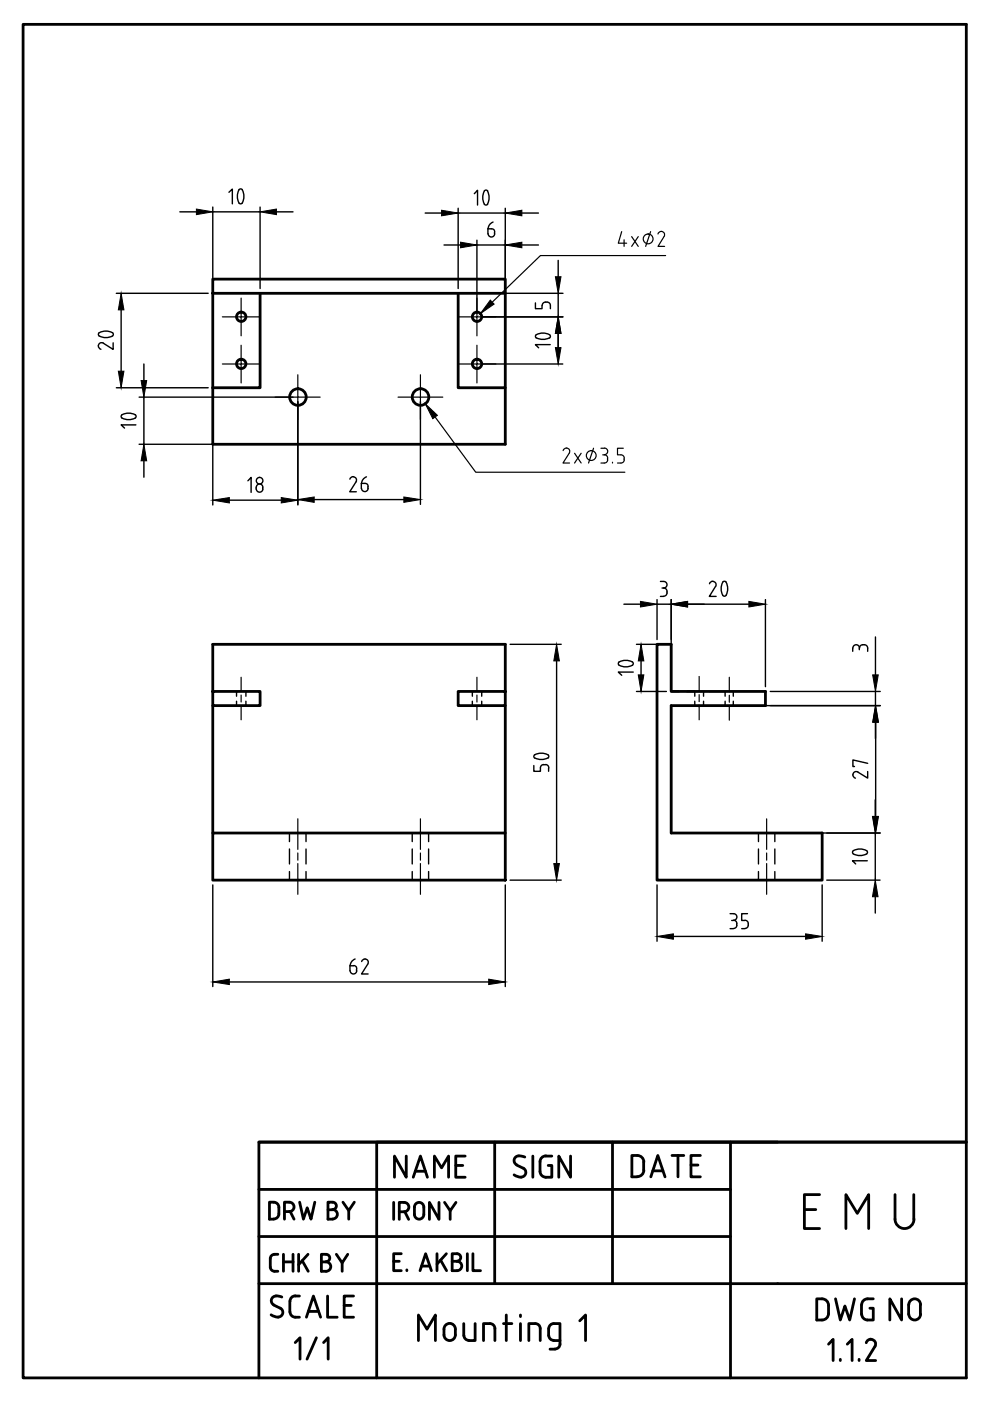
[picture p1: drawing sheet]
<svg xmlns="http://www.w3.org/2000/svg" width="210mm" height="297mm" viewBox="0 0 210 297" stroke-linecap="round" stroke-linejoin="round" font-family="sans-serif">
<!-- layer: 0 -->
<g fill="none" stroke="#000" stroke-width=".59">
<path d="M4.9 5.2h200v286.9h-200zM45.1 59.2h62v3h-62zM45.1 62.2v32h62v-12M55.1 62.2v20h-10M97.1 62.2v20h10v-20M139.3 136.6h3v10h20v3h-20v27h32v10h-35zM45.1 146.6h10v3h-10zM45.1 146.6v-10h62v10M45.1 149.6v27M97.1 146.6h10v3h-10zM107.1 149.6v27M45.1 176.6h62v10h-62z"/>
<path d="M54.9 242.1h150h-50v50M54.9 252.2h100M59.1 257.4a1.08 1.08 0 0 1-1.1 1M59.1 257.4v-1.4a1.08 1.08 0 0 0-1.1-1.1h-.9v3.6h.9M60.3 256.9h1a.99 .99 0 0 0 1-1 .99 .99 0 0 0-1-1h-1v3.6M61.5 256.9l.8 1.6M63.5 254.9l.8 3.6 .8-2.4 .8 2.4 .8-3.6M69.5 256.5h1M70.5 254.9h-1v3.6h1M70.5 254.9a.78 .78 0 0 1 .8 .8 .78 .78 0 0 1-.8 .8 .99 .99 0 0 1 1 1 .99 .99 0 0 1-1 .9M72.7 254.9l1.2 1.8 1.2-1.8M73.9 256.7v1.8"/>
<path d="M83.5 254.9v3.6M84.7 256.9h1M85.7 254.9h-1v3.6M85.7 254.9a.99 .99 0 0 1 1 1 .99 .99 0 0 1-1 1M85.8 256.9l.8 1.6M86.1 245.1v4.5l-2.5-4.5v4.5M87.6 249.6l1.5-4.5 1.5 4.5M87.9 255.9v1.6a.99 .99 0 0 0 1 1 .99 .99 0 0 0 1-1v-1.6M88 248.3h2.2M89.9 255.9a.99 .99 0 0 0-1-1 .99 .99 0 0 0-1 1M92.1 249.6v-4.5l1.5 2.5 1.5-2.5v4.5M93.1 254.9v3.6l-2.1-3.6v3.6"/>
<path d="M94.3 254.9l1.1 1.8 1.3-1.8M95.4 256.7v1.8M96.6 247.1h1.5M98.6 245.1h-2v4.5h2M104.9 242.1h-25v50M109 249.1l.7 .4 .8 .1M109.5 247l1.4 .7a.99 .99 0 0 1 .6 1.1 .99 .99 0 0 1-1 .8M110 245.1a.99 .99 0 0 0-1 .7 .99 .99 0 0 0 .5 1.1M110 245.1l1.3 .2M113 245.1v4.5M114.5 248.3a1.25 1.25 0 0 0 1.2 1.3M115.7 245.1h1.3"/>
<path d="M115.7 245.1a1.25 1.25 0 0 0-1.2 1.2v2.1M116.2 247.1h.8v2.5h-1.3M121 245.1v4.5l-2.5-4.5v4.5M129.9 242.1h-25v30.1M135.1 249.5a1.38 1.38 0 0 0 1.4-1.4v-1.7a1.3 1.3 0 0 0-1.4-1.4h-1.1v4.5h1.1M138 249.5l1.5-4.5 1.5 4.5M138.4 248.2h2.1M142.5 245h2.5M143.7 245v4.5M146.5 247h1.5M148.5 245h-2v4.5h2M154.9 242.1h-25v30.1"/>
<path d="M164.9 242.1h-110v50M170.5 256.5h2.5M173.8 253.3h-3.3v7.2h3.3M189.8 253.3v5.2M189.8 258.5a2.01 2.01 0 0 0 2 2 2.01 2.01 0 0 0 2-2M193.7 253.3v5.2M54.9 262.2h100M54.9 272.2h150M57.3 266.9v1.7a.91 .91 0 0 0 .9 .9h.7M57.5 278.8l.7 .3 .8 .2M58.5 274.7l1.3 .3M58.5 274.8a.99 .99 0 0 0-1 .8 .99 .99 0 0 0 .6 1.1l1.3 .7"/>
<path d="M58.9 265.9a1.24 1.24 0 0 0-1.5 .6l-.1 .3M59.4 277.3a.99 .99 0 0 1 .5 1.2 .99 .99 0 0 1-.9 .7M60.1 265.9v3.6M60.1 267.5h2M61.5 275.9v2.3M61.5 278.2a1.12 1.12 0 0 0 1.1 1.1h.9M62.1 265.9v3.6M62.6 274.8h.9M62.6 274.7a1.12 1.12 0 0 0-1.1 1.2M63.3 265.9v3.6M64.1 267.3l1.2 2.2M65 279.3l1.4-4.5 1.6 4.5"/>
<path d="M65.3 265.9l-2 2.2M65.4 278h2.1M69.1 267.5a.78 .78 0 0 0 .8-.8 .78 .78 0 0 0-.8-.8h-1v3.6h1a.99 .99 0 0 0 1-1 .99 .99 0 0 0-1-1h-1M69.5 274.8v4.5h2M71.3 265.9l1.2 1.9 1.2-1.9M72.5 267.8v1.7M73 276.8h1.5M75 274.8h-2v4.5h2M83.5 267.4h1.2M85.1 265.8h-1.6v3.6h1.6M86.3 269.2v.2M89.1 269.4l1.1-3.6 1.3 3.6"/>
<path d="M89.4 268.4h1.7M92.7 265.8v3.6M93.4 267.2l1.3 2.2M94.6 265.8l-1.9 2.2M96.9 267.4a.78 .78 0 0 0 .8-.8 .78 .78 0 0 0-.8-.8h-1v3.6h1a.99 .99 0 0 0 1-1 .99 .99 0 0 0-1-1h-1M99.1 265.8v3.6M100.3 265.8v3.6h1.6M107.3 278.8v5.4M110.3 278.8v.3M175.7 276.8a1.38 1.38 0 0 0-1.4-1.4h-1.1v4.5a2.08 2.08 0 0 0 2.2-.6l.3-.8v-1.7M177.2 275.4l1 4.5 .9-3 1.1 3 1-4.5M179.4 260.5v-7.2l2.4 4 2.4-4v7.2"/>
<path d="M182.7 276.6v2M184.4 277.4h.8v2.5h-1.3a1.25 1.25 0 0 1-1.2-1.3M185.2 275.4h-1.3a1.25 1.25 0 0 0-1.2 1.2M191.2 275.4v4.5l-2.5-4.5v4.5M192.6 276.6v2M192.7 276.6a1.25 1.25 0 0 1 1.2-1.2 1.25 1.25 0 0 1 1.3 1.2l-.1 2M192.7 278.6a1.25 1.25 0 0 0 1.2 1.3 1.25 1.25 0 0 0 1.3-1.3M62.6 284.6l1-1v4.6M67.1 283.6l-2 4.6M68.6 284.6l1-1v4.6M88.7 284.2v-5.4l1.8 3 1.8-3v5.4M94.1 283a1.21 1.21 0 0 0 1.2 1.2 1.21 1.21 0 0 0 1.2-1.2"/>
<path d="M94.1 281.8v1.2M96.5 281.8a1.21 1.21 0 0 0-1.2-1.2 1.21 1.21 0 0 0-1.2 1.2M96.5 281.8v1.2M98.3 280.6v2.6M98.4 283.1a1.04 1.04 0 0 0 1 1.1M100.7 280.6v3.6h-1.3M102.5 284.2v-3.6h1.4a1.04 1.04 0 0 1 1 1.1v2.5M106.8 280.6h1.7M110.3 280.6v3.6M112.1 284.2v-3.6h1.4a1.04 1.04 0 0 1 1 1.1v2.5M116.3 281.7v1.5M116.4 283.1a1.04 1.04 0 0 0 1 1.1"/>
<path d="M116.6 286h1.1M117.4 280.6h1.3v4.4M117.4 284.2h1.3M117.4 280.6a1.04 1.04 0 0 0-1 1.1M118.7 285a1.04 1.04 0 0 1-1 1M122.9 280l1.2-1.2v5.4M175.7 285l.9-1v4.5M178.2 288.2v.3M179.6 285l1.1-1v4.5M182.1 288.2v.3M183.7 284.7a1.01 1.01 0 0 1 1.3-.7 1.01 1.01 0 0 1 .5 1.5M185.5 285.5l-1.8 3h2"/>
<circle cx="51.1" cy="77.2" r=".99"/>
<circle cx="51.1" cy="67.2" r=".99"/>
<circle cx="101.1" cy="67.2" r=".99"/>
<circle cx="101.1" cy="77.2" r=".99"/>
<circle cx="63.2" cy="84.2" r="1.76"/>
<circle cx="89.2" cy="84.2" r="1.76"/>
</g>
<!-- layer: Annotations -->
<g fill="none" stroke="#000" stroke-width=".3">
<path d="M38.1 44.9h3.5M45.1 43.9v17.3M45.1 44.9h10M48.5 40.8l.8-.7v3.1M50.7 40.2a.41 .41 0 0 1 .7 0l.3 1.4-.3 1.4a.43 .43 0 0 1-.7 0l-.4-1.4zM55.1 43.9v17.3M58.6 44.9h3.5M90.2 45.2h3.4M94.1 51.9h3.5M97.1 44.2v17M97.1 45.2h10M100.6 41.1l.6-.8v3.2"/>
<path d="M101.1 50.9v15.3M101.1 51.9h6M102.7 43.3a.44 .44 0 0 0 .7 0M102.7 40.5l-.4 1.4 .4 1.4M103.4 40.5l.3 1.4-.3 1.4M103.4 40.5a.44 .44 0 0 0-.7 0M104.2 48.5h-.8l.1 1.1a.7 .7 0 0 0 .7 .6 .7 .7 0 0 0 .7-.6M104.2 48.5l.5 .2 .2 .5M104.5 47.1a1.59 1.59 0 0 0-1 1.4M104.8 49.2v.4M107.1 44.2v22M110.6 45.2h3.6"/>
<path d="M110.6 51.9h3.6M118.3 55.2v3.5M21 70.5l1.4-.3 1.5 .3a.43 .43 0 0 1-.1 .7l-.9 .3h-.9a.96 .96 0 0 1-1.1-.6zM21.9 72.8a.71 .71 0 0 0-1 .3 .71 .71 0 0 0 .5 1M24 72.7v1.4l-2.1-1.3M24.7 62.2h19.4M25.7 65.7v13M30.5 77.2v3.5M102.1 67.2h17.3M102.1 77.2h17.2M105 62.2h14.4M113.5 64.2v1.2h1.4v-.6"/>
<path d="M113.7 71.7a.44 .44 0 0 1 0-.7l.9-.3h1a.96 .96 0 0 1 1.1 .6l-.2 .4M113.7 71.6l1.4 .4 1.4-.4M115 64.7a.88 .88 0 0 1 .8-.7 .88 .88 0 0 1 .9 .7v.7M116.7 73.1h-3.2l.7 .6M118.3 62.2v5M118.3 70.7v3.5M24.7 82.2h19.4M25.9 87.9l1.4-.3 1.4 .3a.43 .43 0 0 1 0 .7l-1 .3h-.9a.96 .96 0 0 1-1.1-.6zM28.8 90.1h-3.1l.7 .7M29.5 84.2h32.6M29.5 94.2h32.6M30.5 84.2v10"/>
<path d="M30.5 97.7v3.5M45.1 89.2v17.9M63.1 85.2v21.9M89.1 85.2v21.7M48.6 106h11M52.6 101.9l.6-.7v3.2M54.3 103.3v.4M54.3 103.7a.7 .7 0 0 0 .7 .7 .7 .7 0 0 0 .7-.7M55.7 103.3v.4M55.7 103.3a.7 .7 0 0 0-.7-.7 .7 .7 0 0 0-.7 .7M66.6 105.9h19M74.9 101.1a.7 .7 0 0 1 .6 1.1"/>
<path d="M74.9 101l-.4 .2-.3 .4M75.5 102.2l-1.3 2.1h1.4M76.6 103.5v-1h.9l.4 .2 .1 .3v.5M76.7 103.5a.7 .7 0 0 0 .7 .7 .7 .7 0 0 0 .6-.7M77.7 101.1a1.59 1.59 0 0 0-1 1.4M108.1 136.6h10.9M132.3 128.1h3.5M134.9 136.6h4.9M139.3 127.1v8.5M139.3 128.1h3M140 123.3h.7M140 126.4h.7"/>
<path d="M140.4 124.7h.3M140.7 123.3a.7 .7 0 0 1 .7 .7 .7 .7 0 0 1-.7 .7 .7 .7 0 0 1 .7 .7M141.4 125.4a.79 .79 0 0 1-.7 1M142.3 127.1v18.5M145.8 128.1h13M151.1 123.3a.7 .7 0 0 1 .6 1M151.1 123.2l-.4 .2-.3 .4M151.7 124.3l-1.3 2.1h1.4M153.2 123.4l-.3 .9v1a.96 .96 0 0 0 .7 1.1l.3-.2 .4-.9v-1l-.4-.9M153.9 123.4a.44 .44 0 0 0-.7 0M162.3 127.1v18.5M180.8 137.4v.7"/>
<path d="M182.2 137.4v.4M183.2 136.7a.79 .79 0 0 0-1 .7 .7 .7 0 0 0-.7-.7 .7 .7 0 0 0-.7 .7M183.3 136.7a.7 .7 0 0 1 .7 .7v.7M185.6 135v8.1M118 140.1v43M134.1 140.3l-1.4-.3-1.4 .3a.43 .43 0 0 0 0 .7l1.4 .4 1.4-.4M134.1 140.3a.44 .44 0 0 1 0 .8M134.3 142.5h-3.2l.7 .7M134.9 146.6h6.4M135.9 140.1v3M143.3 149.6h43.3M163.3 146.6h23.3"/>
<path d="M185.6 146.6v3M185.6 153.1v3.5M185.7 153.1v20M113.2 162.3v1.2h1.4v-.7M113.4 160.7a.44 .44 0 0 1 0-.7l.9-.3h1a.96 .96 0 0 1 1.1 .7l-.2 .3M113.4 160.7l1.4 .3 1.4-.3M115.3 162.1h.3M115.3 162.1a.7 .7 0 0 0-.7 .7M115.7 162.1a.7 .7 0 0 1 .7 .7M116.3 162.8v.7M143.3 176.6h43.3M184 163.6v1.4l-2.1-1.3a.71 .71 0 0 0-1 .3 .71 .71 0 0 0 .5 1"/>
<path d="M184 161.8l-3.2-.7v1.4h.4M185.6 169.6v3.5M185.6 176.6v10M45.1 187.6v21.6M107.1 187.6v21.6M108.1 186.6h10.9M139.3 187.6v12M142.8 198.5h28M154.8 193.7h.7a.7 .7 0 0 1 .7 .7 .7 .7 0 0 1-.7 .7 .7 .7 0 0 1 .7 .7M154.8 196.9h.7M155.1 195.2h.4M156.2 195.8v.4"/>
<path d="M156.2 196.2a.7 .7 0 0 1-.7 .7M157.3 196.9h.6M158 195.1a.7 .7 0 0 1 .7 .7M158.5 193.7h-1.2v1.5h.6M158.7 195.8a.79 .79 0 0 1-.7 1.1M174.3 187.6v12M175.3 186.6h11.3M180.9 180.3a.44 .44 0 0 0 0 .8M180.9 180.4l1.4-.4 1.4 .4M183.7 180.3a.43 .43 0 0 1 0 .7l-1.4 .4-1.4-.4M183.9 182.5h-3.2l.7 .7M185.6 190.1v3.5"/>
<path d="M48.6 208.2h55M74.2 205.8a.7 .7 0 0 0 .7 .7 .7 .7 0 0 0 .7-.7M74.9 204.8h-.7v1M74.9 204.7l.6 .2 .1 .5M75.3 203.3a1.59 1.59 0 0 0-1.1 1.4M75.6 205.4v.4M76.7 203.9a.71 .71 0 0 1 .9-.5 .71 .71 0 0 1 .4 1M78 204.4l-1.3 2.1h1.3"/>
<circle cx="55" cy="101.9" r=".7"/>
</g>
<g fill="#000" stroke="#000" stroke-width=".21">
<path d="M41.6 44.3l3.5 .6-3.5 .6zM55.1 44.9l3.5-.6v1.2zM93.6 44.6l3.5 .6-3.5 .6zM97.6 51.4l3.5 .5-3.5 .6zM107.1 45.2l3.5-.6v1.2zM107.1 51.9l3.5-.5v1.1zM117.8 58.7h1.1l-.6 3.5zM25.1 78.7h1.2l-.6 3.5zM25.7 62.2l.6 3.5h-1.2zM118.3 67.2l.6 3.5h-1.1zM117.8 73.7h1.1l-.6 3.5zM29.9 80.7h1.2l-.6 3.5z"/>
<path d="M30.5 94.2l.6 3.5h-1.2zM45.1 106l3.5-.5v1.1zM59.6 105.5l3.5 .5-3.5 .6zM63.1 105.9l3.5-.5v1.1zM85.6 105.4l3.5 .5-3.5 .6zM135.8 127.5l3.5 .6-3.5 .6zM142.3 128.1l3.5-.6v1.2zM158.8 127.5l3.5 .6-3.5 .6zM118 136.6l.6 3.5h-1.2zM135.3 143.1h1.2l-.6 3.5zM135.9 136.6l.6 3.5h-1.2zM185.6 149.6l.6 3.5h-1.2z"/>
<path d="M185 143.1h1.2l-.6 3.5zM185.7 149.6l.6 3.5h-1.2zM185 173.1h1.2l-.6 3.5zM185.1 173.1h1.2l-.6 3.5zM117.4 183.1h1.2l-.6 3.5zM139.3 198.5l3.5-.5v1.1zM170.8 198l3.5 .5-3.5 .6zM185.6 186.6l.6 3.5h-1.2zM45.1 208.2l3.5-.6v1.1zM103.6 207.6l3.5 .6-3.5 .5z"/>
</g>
<!-- layer: AM_7 -->
<g fill="none" stroke="#000" stroke-width=".25">
<path d="M47.1 67.2h4v4M47.1 77.2h4v4M51.1 63.2v4h4M51.1 73.2v4h4M63.1 79.5v4.7h4.8M89.1 79.5v4.7h4.8M97.1 77.2h4v4M97.1 67.2h4v4M101.1 73.2v4h4M101.1 63.2v4h4M58.4 84.2h4.7v4.7M84.4 84.2h4.7v4.7"/>
<path d="M51.1 143.6v3M51.1 147.4v1.4M51.1 149.6v3M101.1 143.6v3M101.1 147.4v1.4M101.1 149.6v3M148.2 143.4v3.1M148.2 147.3v1.5M148.2 149.5v3.1M154.6 143.6v3M154.6 147.4v1.5M154.6 149.6v3.1"/>
<path d="M63.1 173.6v6.5M89.1 173.6v6.5M162.5 173.6v6.5M63.1 180.8v1.6M63.1 183.1v6.5M89.1 180.8v1.6M89.1 183.1v6.5M162.5 180.8v1.6M162.5 183.1v6.5"/>
</g>
<!-- layer: Hidden Line -->
<g fill="none" stroke="#000" stroke-width=".3">
<path d="M50.2 146.6v1M50.2 148.7v.9M52.1 146.6v1M52.1 148.7v.9M100.1 146.6v1M100.1 148.7v.9M102.1 146.6v1M102.1 148.7v.9M142.3 146.6h1.8M145.6 146.6h3.3M147.3 146.6v1M147.3 148.7v.9"/>
<path d="M149.2 146.6v1M149.2 148.7v.9M150.5 146.6h3.2v1M153.7 148.7v.9M155.5 146.6v1M155.5 148.7v.9M61.4 176.6v1.8M64.9 176.6v1.8M87.4 176.6v1.8M90.9 176.6v1.8M160.8 176.6v1.8M164.3 176.6h1.8h-1.8v1.8"/>
<path d="M167.7 176.6h3.2M172.5 176.6h1.8M61.4 180v3.2M61.4 184.8v1.8M64.9 180v3.2M64.9 184.8v1.8M87.4 180v3.2M87.4 184.8v1.8M90.9 180v3.2M90.9 184.8v1.8M160.8 184.8v1.8h3.5v-1.8M160.8 180v3.2"/>
<path d="M164.3 180v3.2"/>
</g>
<!-- layer: AM_5 -->
<g fill="none" stroke="#000" stroke-width=".25">
<path d="M131.8 49.1l-.7 2.5h1.8M132.3 50.8v1.4M133.9 50.2l1.4 2M135.3 50.2l-1.4 2M138 49.1l-1.1 3.1M139.5 49.6a.71 .71 0 0 1 1-.5 .71 .71 0 0 1 .3 1l-1.3 2.1h1.4M141.1 54.2h-26.5l-10.2 9.9M92.3 88.4l8.6 11.7h31.6M119.4 95.5a.71 .71 0 0 1 1-.5 .71 .71 0 0 1 .3 1.1M120.7 96.1l-1.3 2.1h1.4M121.8 96.1l1.4 2.1M123.2 96.1l-1.4 2.1"/>
<path d="M125.8 95l-1 3.2M127.4 95h.7M127.4 98.2h.7M127.8 96.4h.3M128.2 95a.7 .7 0 0 1 .6 .7 .7 .7 0 0 1-.6 .7 .78 .78 0 0 1 .6 .7M128.8 97.2v.3M128.8 97.5a.7 .7 0 0 1-.6 .7M129.9 98v.2M132.2 95h-1.3v1.4h.8a.7 .7 0 0 1 .7 .7M132.3 97.2v.3M132.4 97.5a.7 .7 0 0 1-.7 .7h-.8"/>
<circle cx="137.4" cy="50.7" r="1.04"/>
<circle cx="125.4" cy="96.6" r="1.04"/>
</g>
<path d="M104 63.6l.8 .9-3 2zM90.2 85.6l2.5 2.5-.9 .7z" fill="#000" stroke="#000" stroke-width=".21"/>
</svg>
